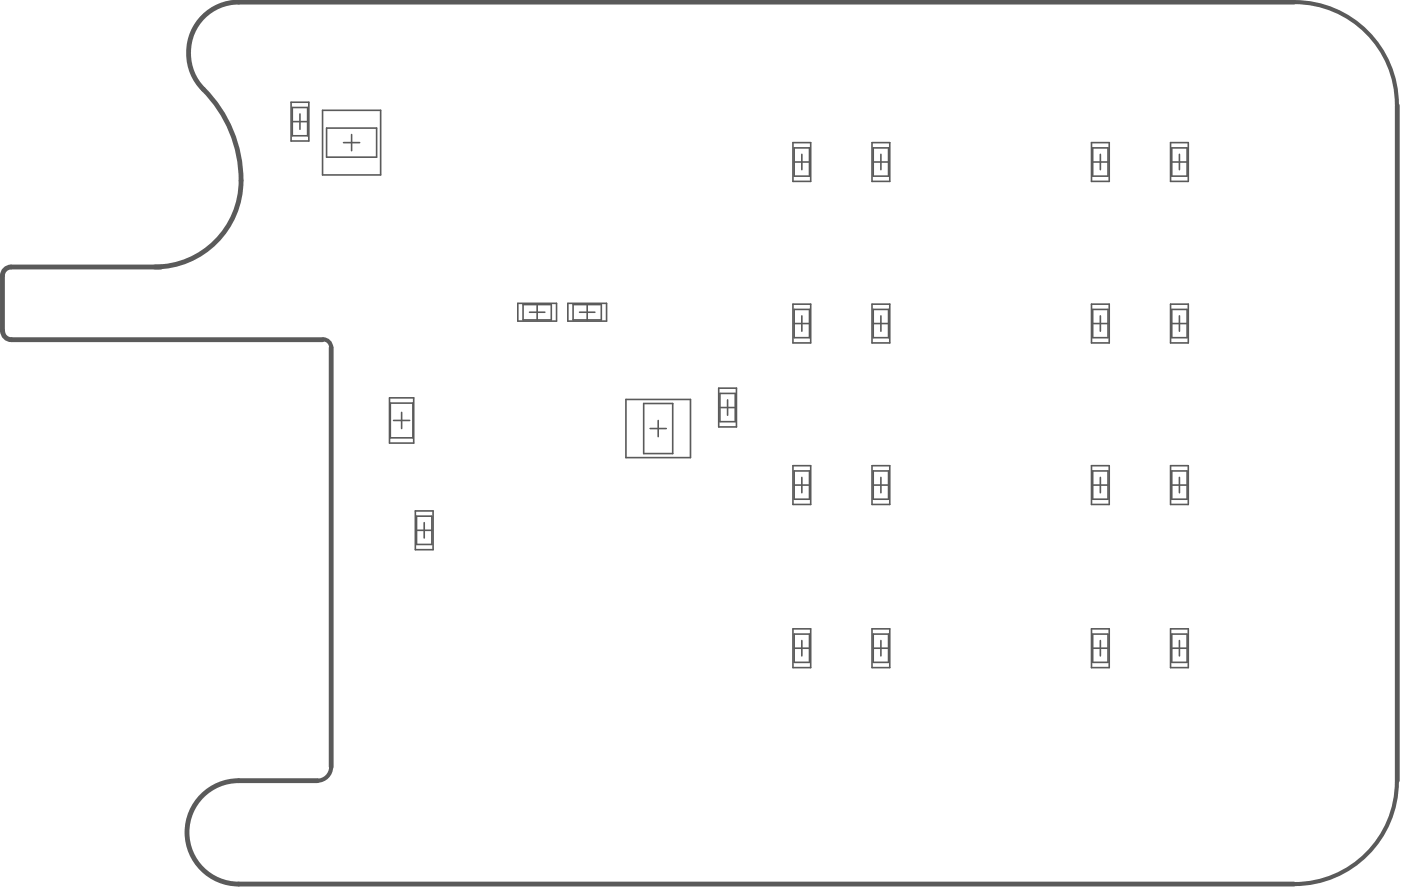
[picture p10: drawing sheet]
<svg xmlns="http://www.w3.org/2000/svg" width="289mm" height="183mm" viewBox="0 0 289 183" stroke-linecap="round" stroke-linejoin="round" font-family="sans-serif">
<g fill="none" stroke="#5a5a5a" stroke-width=".33">
<path d="M60 21.1h3.7v8h-3.7zM60.3 22.2h3.1v5.8h-3.1zM60.3 25.1h3.1M61.9 23.5v3.2M66.5 22.7h12v13.4h-12zM67.4 26.4h10.3v6h-10.3zM70.8 29.4h3.4M72.5 27.7v3.4M163.5 29.4h3.7v8h-3.7zM163.8 30.5h3.1v5.8h-3.1zM163.8 33.4h3.1M165.4 31.8v3.2"/>
<path d="M179.8 29.4h3.7v8h-3.7zM180.1 30.5h3.1v5.8h-3.1zM180.1 33.4h3.1M181.7 31.8v3.2M225.1 29.4h3.7v8h-3.7zM225.3 30.5h3.2v5.8h-3.2zM225.3 33.4h3.2M226.9 31.8v3.2M241.4 29.4h3.7v8h-3.7zM241.7 30.5h3.1v5.8h-3.1zM241.7 33.4h3.1M243.2 31.8v3.2"/>
<path d="M106.8 62.5h8v3.7h-8zM107.9 62.8h5.8v3.2h-5.8zM109.2 64.4h3.2M110.8 62.8v3.2M117.1 62.5h8v3.7h-8zM118.2 62.8h5.8v3.2h-5.8zM119.5 64.4h3.2M121.1 62.8v3.2M163.5 62.7h3.7v8h-3.7zM163.8 63.8h3.1v5.8h-3.1zM163.8 66.7h3.1M165.4 65.1v3.2"/>
<path d="M179.8 62.7h3.7v8h-3.7zM180.1 63.8h3.1v5.8h-3.1zM180.1 66.7h3.1M181.7 65.1v3.2M225.1 62.7h3.7v8h-3.7zM225.3 63.8h3.2v5.8h-3.2zM225.3 66.7h3.2M226.9 65.1v3.2M241.4 62.7h3.7v8h-3.7zM241.7 63.8h3.1v5.8h-3.1zM241.7 66.7h3.1M243.2 65.1v3.2"/>
<path d="M80.3 82h5v9.4h-5zM80.5 83.1h4.7v7.2h-4.7zM81.2 86.7h3.3M82.8 85v3.4M129.1 82.4h13.3v12h-13.3zM132.7 83.2h6v10.3h-6zM134.1 88.4h3.3M135.7 86.7v3.3M148.2 80h3.7v8h-3.7zM148.5 81.1h3.1v5.8h-3.1zM148.5 84h3.1M150.1 82.4v3.2"/>
<path d="M163.5 96h3.7v8h-3.7zM163.8 97.1h3.1v5.8h-3.1zM165.4 98.4v3.2M179.8 96h3.7v8h-3.7zM180.1 97.1h3.1v5.8h-3.1zM181.7 98.4v3.2M225.1 96h3.7v8h-3.7zM225.3 97.1h3.2v5.8h-3.2zM226.9 98.4v3.2M241.4 96h3.7v8h-3.7zM241.7 97.1h3.1v5.8h-3.1zM243.2 98.4v3.2"/>
<path d="M85.7 105.3h3.6v8h-3.6zM85.9 106.4h3.2v5.9h-3.2zM85.9 109.3h3.2M87.5 107.8v3.1M163.8 100h3.1M180.1 100h3.1M225.3 100h3.2M241.7 100h3.1M163.5 129.7h3.7v8h-3.7zM163.8 130.7h3.1v5.9h-3.1zM163.8 133.7h3.1M165.4 132.1v3.1"/>
<path d="M179.8 129.7h3.7v8h-3.7zM180.1 130.7h3.1v5.9h-3.1zM180.1 133.7h3.1M181.7 132.1v3.1M225.1 129.7h3.7v8h-3.7zM225.3 130.7h3.2v5.9h-3.2zM225.3 133.7h3.2M226.9 132.1v3.1M241.4 129.7h3.7v8h-3.7zM241.7 130.7h3.1v5.9h-3.1zM241.7 133.7h3.1M243.2 132.1v3.1"/>
</g>
<path d="M38.9 11.1a11 11 0 0 0 4.1 8.4 26.1 26.1 0 0 1 6.4 21.1 17.8 17.8 0 0 1-17.5 14.4M266.9 .4h-217.7a10.3 10.3 0 0 0-10.3 10.4M288.2 21.7v139.3M33.2 55.1h-30.9a1.79 1.79 0 0 0-1.8 1.7v11.5a1.79 1.79 0 0 0 1.8 1.7h64.2M68.3 71.6v86.5M65.4 161h-16.2a10.7 10.7 0 0 0-10.6 10.6 10.7 10.7 0 0 0 10.6 10.7h217.7" fill="none" stroke="#5a5a5a" stroke-width="1"/>
<path d="M266.9 .4a21.1 21.1 0 0 1 21.2 21.2M66.6 70a1.69 1.69 0 0 1 1.7 1.6M68.3 158.1a2.85 2.85 0 0 1-2.9 2.9M288.1 161.1a21.1 21.1 0 0 1-21.2 21.2" fill="none" stroke="#5a5a5a" stroke-width=".85"/>
</svg>
